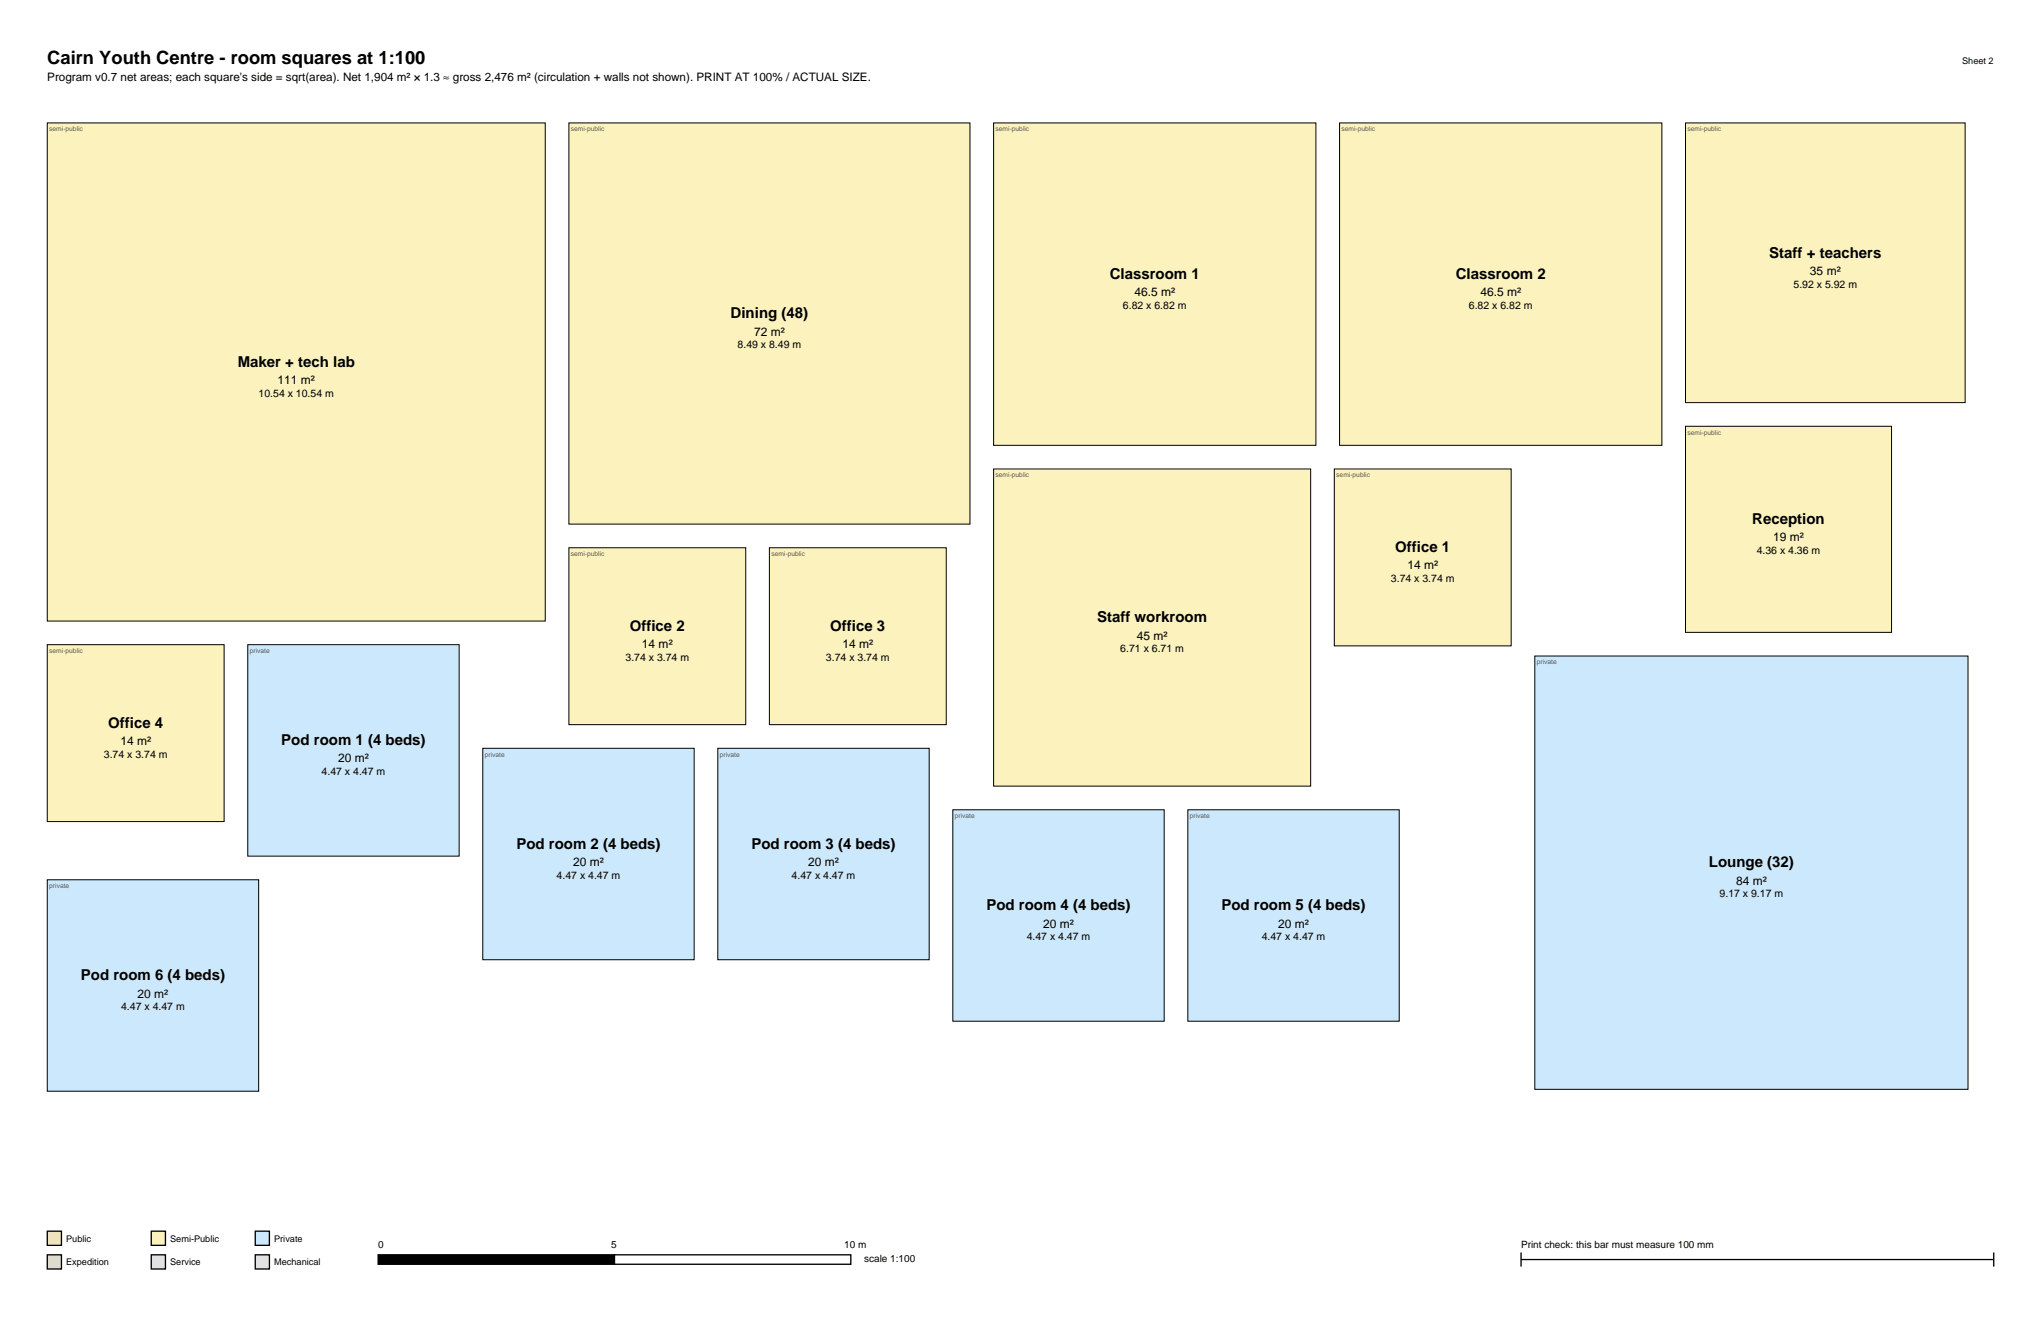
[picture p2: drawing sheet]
<svg xmlns="http://www.w3.org/2000/svg" width="432mm" height="279mm" viewBox="0 0 432 279" stroke-linecap="round" stroke-linejoin="round" font-family="sans-serif">
<defs><g id="words">
<text font-size="3.9" x="10" y="13.5">Cairn Youth Centre - room squares at 1:100</text>
<g font-size="3.2">
<text x="234.8" y="59">Classroom 1</text>
<text x="308" y="59">Classroom 2</text>
<text x="374.3" y="54.5">Staff + teachers</text>
<text x="154.6" y="67.3">Dining (48)</text>
<text x="50.3" y="77.6">Maker + tech lab</text>
<text x="370.7" y="110.8">Reception</text>
<text x="295.2" y="116.8">Office 1</text>
<text x="232.1" y="131.6">Staff workroom</text>
<text x="133.2" y="133.4">Office 2</text>
<text x="175.7" y="133.4">Office 3</text>
<text x="22.9" y="154">Office 4</text>
<text x="59.5" y="157.6">Pod room 1 (4 beds)</text>
<text x="109.2" y="179.5">Pod room 2 (4 beds)</text>
<text x="159" y="179.5">Pod room 3 (4 beds)</text>
<text x="361.5" y="183.5">Lounge (32)</text>
<text x="208.7" y="192.5">Pod room 4 (4 beds)</text>
<text x="258.4" y="192.5">Pod room 5 (4 beds)</text>
<text x="17.1" y="207.3">Pod room 6 (4 beds)</text>
</g>
<g font-size="2.5">
<text x="10" y="17.1">Program v0.7 net areas; each square's side = sqrt(area). Net 1,904 m² × 1.3 ≈ gross 2,476 m² (circulation + walls not shown). PRINT AT 100% / ACTUAL SIZE.</text>
<text x="382.9" y="58.1">35 m²</text>
<text x="240" y="62.6">46.5 m²</text>
<text x="313.2" y="62.6">46.5 m²</text>
<text x="159.5" y="71">72 m²</text>
<text x="58.7" y="81.2">111 m²</text>
<text x="375.1" y="114.5">19 m²</text>
<text x="297.8" y="120.4">14 m²</text>
<text x="135.8" y="137.1">14 m²</text>
<text x="178.2" y="137.1">14 m²</text>
<text x="240.5" y="135.3">45 m²</text>
<text x="25.5" y="157.6">14 m²</text>
<text x="71.5" y="161.3">20 m²</text>
<text x="121.3" y="183.2">20 m²</text>
<text x="171" y="183.2">20 m²</text>
<text x="367.3" y="187.1">84 m²</text>
<text x="220.7" y="196.2">20 m²</text>
<text x="270.4" y="196.2">20 m²</text>
<text x="29.1" y="211">20 m²</text>
</g>
<g font-size="2.2">
<text x="237.6" y="65.3">6.82 x 6.82 m</text>
<text x="310.8" y="65.3">6.82 x 6.82 m</text>
<text x="379.4" y="60.8">5.92 x 5.92 m</text>
<text x="156" y="73.7">8.49 x 8.49 m</text>
<text x="54.7" y="83.9">10.54 x 10.54 m</text>
<text x="371.7" y="117.2">4.36 x 4.36 m</text>
<text x="294.3" y="123.1">3.74 x 3.74 m</text>
<text x="237" y="138">6.71 x 6.71 m</text>
<text x="132.3" y="139.8">3.74 x 3.74 m</text>
<text x="174.7" y="139.8">3.74 x 3.74 m</text>
<text x="22" y="160.3">3.74 x 3.74 m</text>
<text x="68" y="164">4.47 x 4.47 m</text>
<text x="117.8" y="185.9">4.47 x 4.47 m</text>
<text x="167.5" y="185.9">4.47 x 4.47 m</text>
<text x="363.8" y="189.8">9.17 x 9.17 m</text>
<text x="217.2" y="198.9">4.47 x 4.47 m</text>
<text x="266.9" y="198.9">4.47 x 4.47 m</text>
<text x="25.6" y="213.7">4.47 x 4.47 m</text>
</g>
<g font-size="2.1">
<text x="80" y="263.9">0</text>
<text x="129.3" y="263.9">5</text>
<text x="178.6" y="263.9">10 m</text>
<text x="321.8" y="263.9">Print check: this bar must measure 100 mm</text>
<text x="182.8" y="266.9">scale 1:100</text>
</g>
<g font-size="1.9">
<text x="415.1" y="13.5">Sheet 2</text>
<text x="14" y="262.6">Public</text>
<text x="36" y="262.6">Semi-Public</text>
<text x="58" y="262.6">Private</text>
<text x="14" y="267.6">Expedition</text>
<text x="36" y="267.6">Service</text>
<text x="58" y="267.6">Mechanical</text>
</g>
<g font-size="1.4" fill="#595959">
<text x="10.4" y="27.8">semi-public</text>
<text x="120.8" y="27.8">semi-public</text>
<text x="210.6" y="27.8">semi-public</text>
<text x="283.8" y="27.8">semi-public</text>
<text x="357" y="27.8">semi-public</text>
<text x="357" y="91.9">semi-public</text>
<text x="210.6" y="101">semi-public</text>
<text x="282.7" y="101">semi-public</text>
<text x="120.8" y="117.6">semi-public</text>
<text x="163.2" y="117.6">semi-public</text>
<text x="10.4" y="138.1">semi-public</text>
<text x="52.8" y="138.1">private</text>
<text x="325.1" y="140.5">private</text>
<text x="102.6" y="160">private</text>
<text x="152.3" y="160">private</text>
<text x="202" y="173">private</text>
<text x="251.7" y="173">private</text>
<text x="10.4" y="187.8">private</text>
</g>
</g></defs>
<path d="M321.8 266.4h100M321.8 264.9v3M421.8 264.9v3" fill="none" stroke="#000" stroke-width=".28"/>
<path d="M80 265.4h50v2h-50z" fill-rule="evenodd" fill="#000" stroke="#000" stroke-width=".28"/>
<path d="M130 265.4h50v2h-50z" fill-rule="evenodd" fill="#fff" stroke="#000" stroke-width=".28"/>
<path d="M10 260.4h3v3h-3z" fill-rule="evenodd" fill="#fcdebd" stroke="#000" stroke-width=".28"/>
<path d="M32 260.4h3v3h-3z" fill-rule="evenodd" fill="#fcf2bd" stroke="#000" stroke-width=".28"/>
<path d="M54 260.4h3v3h-3z" fill-rule="evenodd" fill="#cce8fc" stroke="#000" stroke-width=".28"/>
<path d="M10 265.4h3v3h-3z" fill-rule="evenodd" fill="#d1f2d1" stroke="#000" stroke-width=".28"/>
<path d="M32 265.4h3v3h-3z" fill-rule="evenodd" fill="#e6e0f2" stroke="#000" stroke-width=".28"/>
<path d="M54 265.4h3v3h-3z" fill-rule="evenodd" fill="#e0e0e0" stroke="#000" stroke-width=".28"/>
<g fill="#fcf2bd" stroke="#000" stroke-width=".21">
<path d="M10 26h105.4v105.4h-105.4z" fill-rule="evenodd"/>
<path d="M120.4 26h84.8v84.9h-84.8z" fill-rule="evenodd"/>
<path d="M210.2 26h68.2v68.2h-68.2z" fill-rule="evenodd"/>
<path d="M283.4 26h68.2v68.2h-68.2z" fill-rule="evenodd"/>
<path d="M210.2 99.2h67.1v67.1h-67.1z" fill-rule="evenodd"/>
<path d="M356.6 26h59.2v59.2h-59.2z" fill-rule="evenodd"/>
<path d="M356.6 90.2h43.6v43.5h-43.6z" fill-rule="evenodd"/>
<path d="M282.3 99.2h37.4v37.4h-37.4z" fill-rule="evenodd"/>
<path d="M120.4 115.9h37.4v37.4h-37.4z" fill-rule="evenodd"/>
<path d="M162.8 115.9h37.4v37.4h-37.4z" fill-rule="evenodd"/>
<path d="M10 136.4h37.4v37.4h-37.4z" fill-rule="evenodd"/>
</g>
<g fill="#cce8fc" stroke="#000" stroke-width=".21">
<path d="M324.7 138.7h91.7v91.7h-91.7z" fill-rule="evenodd"/>
<path d="M52.4 136.4h44.7v44.7h-44.7z" fill-rule="evenodd"/>
<path d="M102.1 158.3h44.8v44.7h-44.8z" fill-rule="evenodd"/>
<path d="M151.9 158.3h44.7v44.7h-44.7z" fill-rule="evenodd"/>
<path d="M201.6 171.3h44.7v44.7h-44.7z" fill-rule="evenodd"/>
<path d="M251.3 171.3h44.7v44.7h-44.7z" fill-rule="evenodd"/>
<path d="M10 186.1h44.7v44.7h-44.7z" fill-rule="evenodd"/>
</g>
<use href="#words"/>
</svg>
